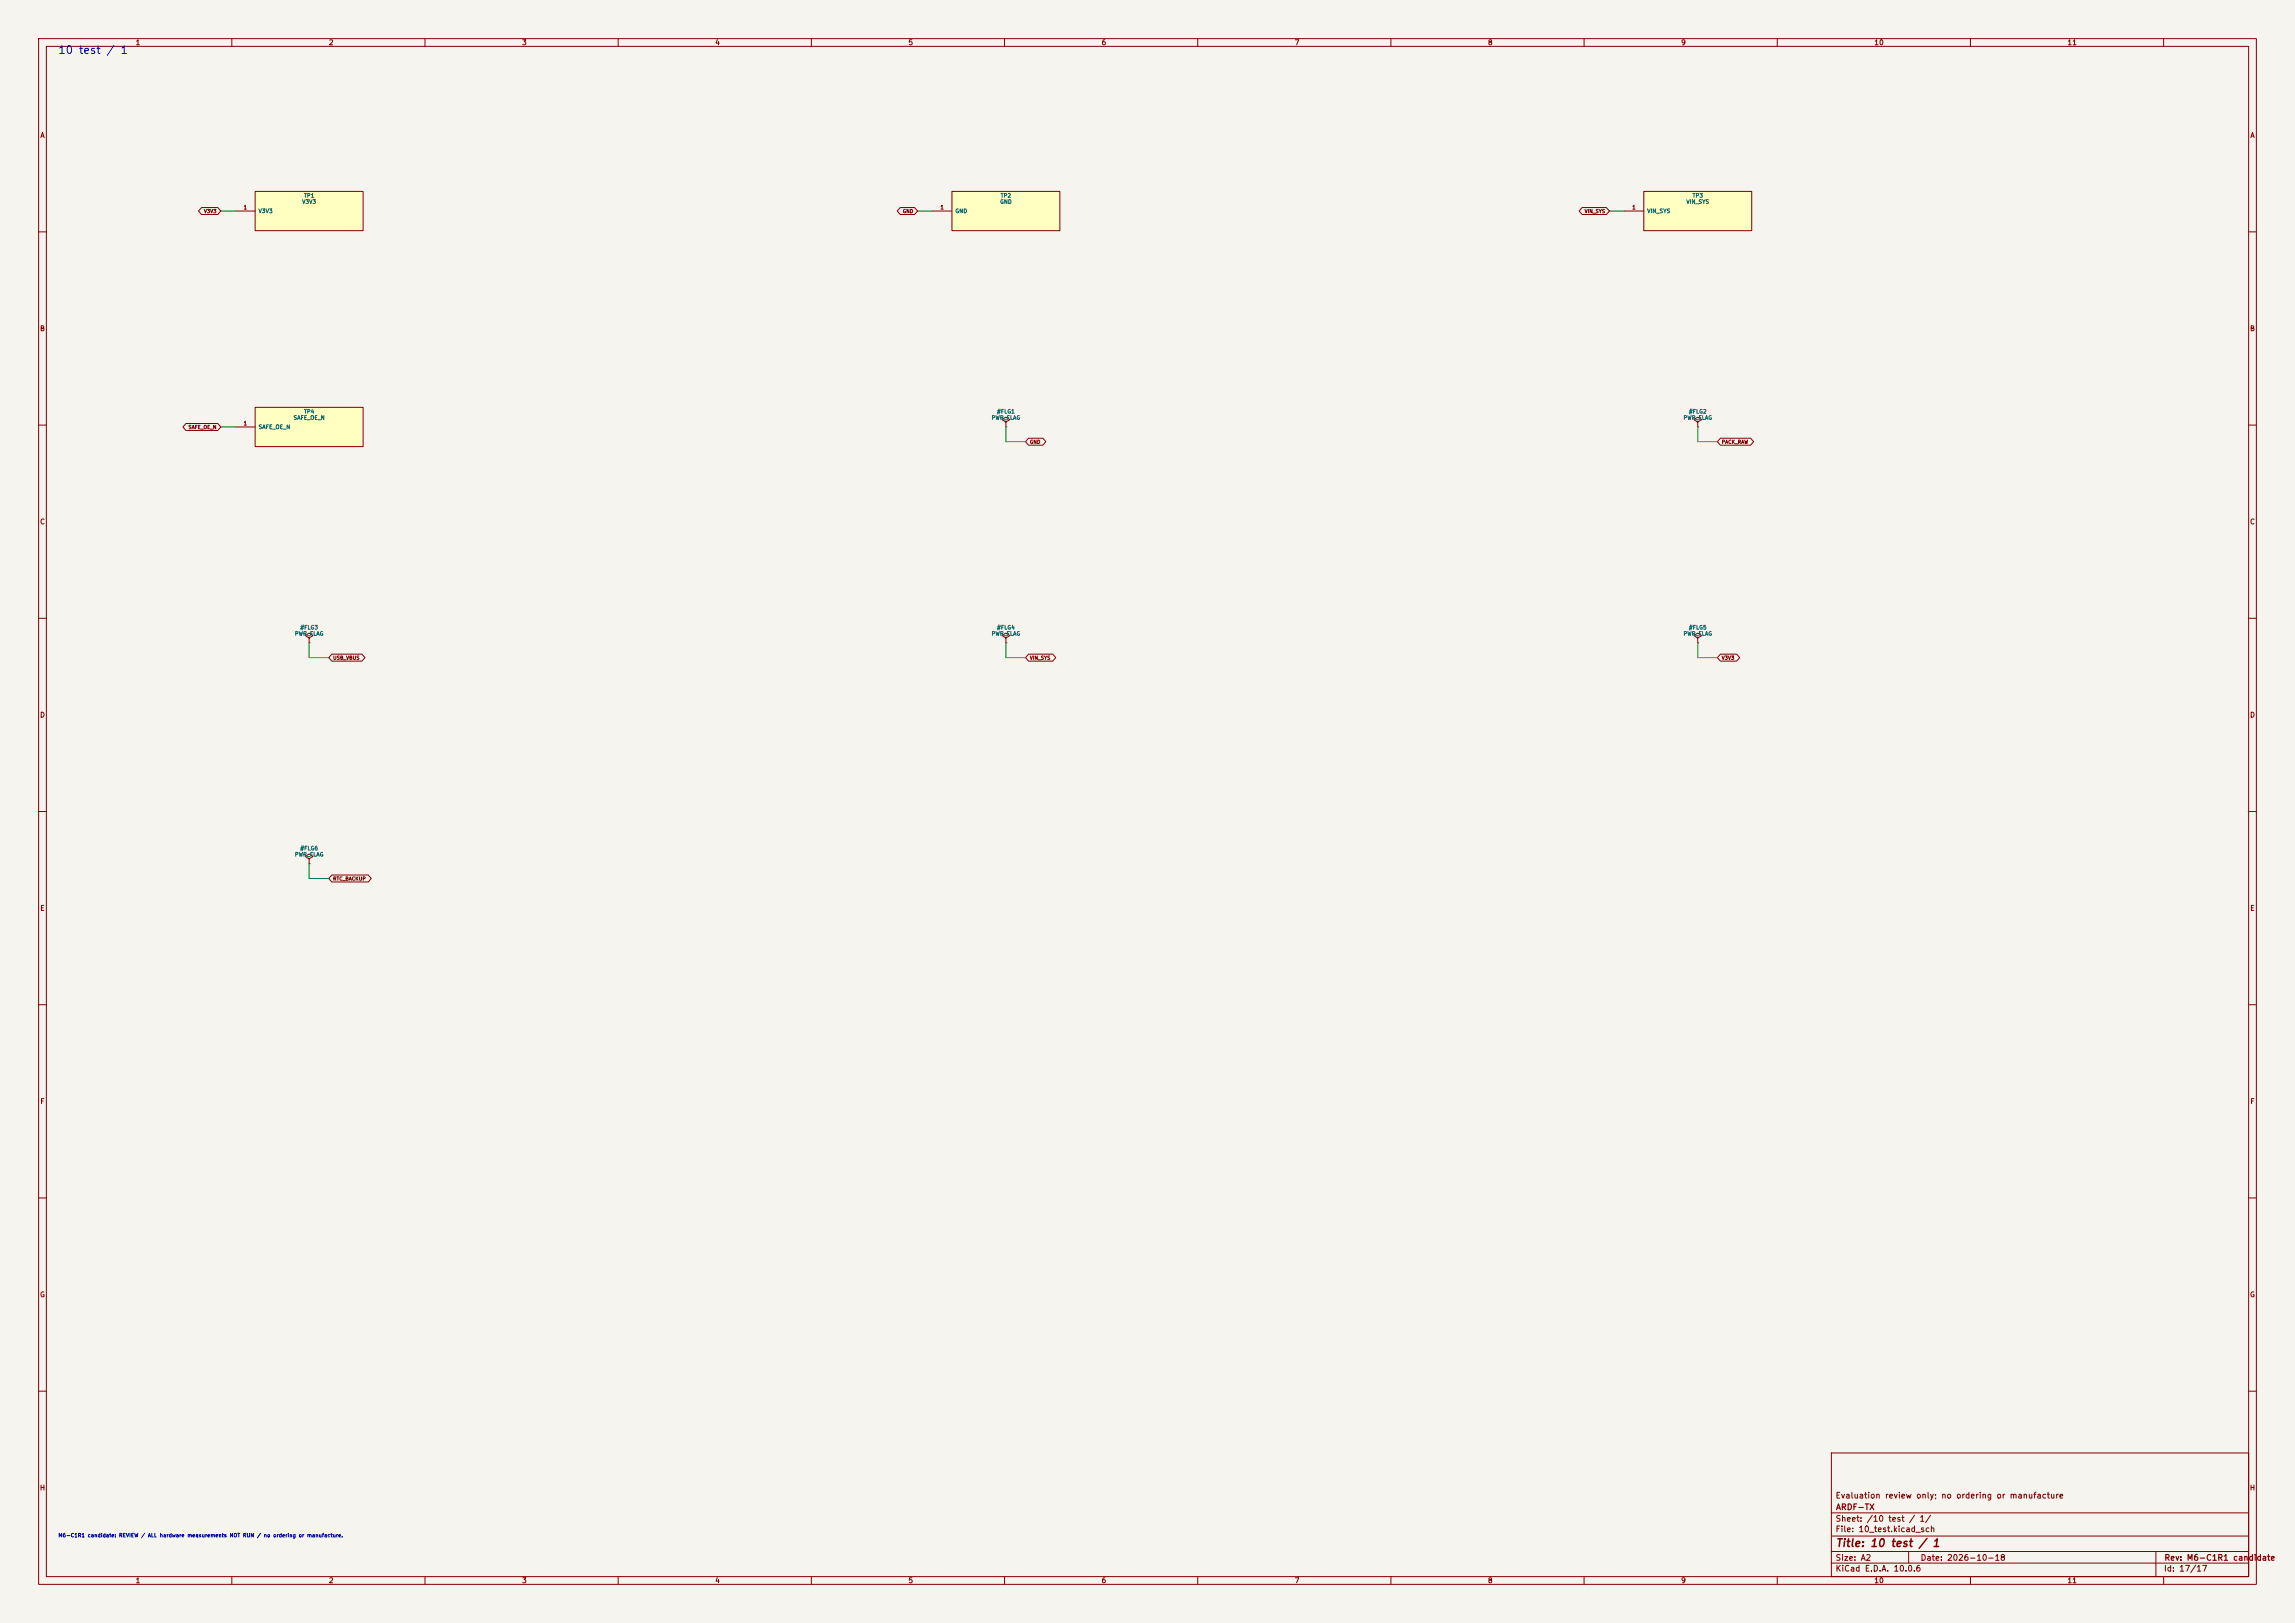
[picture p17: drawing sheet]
<svg xmlns="http://www.w3.org/2000/svg" width="594mm" height="420mm" viewBox="0 0 594 420" stroke-linecap="round" stroke-linejoin="round" font-family="sans-serif">
<defs><g id="words">
<text font-size="2" fill="#0000c2" x="14.9" y="14.4">10 test / 1</text>
<text font-size="2" fill="#840000" x="475" y="400.8">Title: 10 test / 1</text>
<g font-size="1.5" fill="#840000">
<text x="475" y="388.1">Evaluation review only; no ordering or manufacture</text>
<text x="475" y="394.1">Sheet: /10 test / 1/</text>
<text x="475.1" y="391.1">ARDF-TX</text>
<text x="475" y="396.8">File: 10_test.kicad_sch</text>
<text x="475" y="407">KiCad E.D.A. 10.0.6</text>
<text x="475" y="404.2">Size: A2</text>
<text x="497" y="404.2">Date: 2026-10-18</text>
<text x="560" y="407">Id: 17/17</text>
<text x="560.1" y="404.2">Rev: M6-C1R1 candidate</text>
</g>
<g font-size="1.3" fill="#840000">
<text x="35" y="12">1</text>
<text x="85" y="12">2</text>
<text x="135" y="12">3</text>
<text x="185" y="12">4</text>
<text x="235" y="12">5</text>
<text x="285" y="12">6</text>
<text x="335" y="12">7</text>
<text x="385" y="12">8</text>
<text x="435" y="12">9</text>
<text x="485" y="12">10</text>
<text x="535" y="12">11</text>
<text x="10.3" y="36">A</text>
<text x="582.3" y="36">A</text>
<text x="10.2" y="86">B</text>
<text x="582.2" y="86">B</text>
<text x="10.2" y="136">C</text>
<text x="582.2" y="136">C</text>
<text x="10.2" y="186">D</text>
<text x="582.2" y="186">D</text>
<text x="10.3" y="236">E</text>
<text x="582.3" y="236">E</text>
<text x="10.3" y="286">F</text>
<text x="582.3" y="286">F</text>
<text x="10.2" y="336">G</text>
<text x="582.2" y="336">G</text>
<text x="10.2" y="386">H</text>
<text x="582.2" y="386">H</text>
<text x="35" y="410">1</text>
<text x="85" y="410">2</text>
<text x="135" y="410">3</text>
<text x="185" y="410">4</text>
<text x="235" y="410">5</text>
<text x="285" y="410">6</text>
<text x="335" y="410">7</text>
<text x="385" y="410">8</text>
<text x="435" y="410">9</text>
<text x="485" y="410">10</text>
<text x="535" y="410">11</text>
</g>
<g font-size="1" fill="#006464">
<text x="78.1" y="53">V3V3</text>
<text x="78.6" y="51.4">TP1</text>
<text x="258.7" y="53">GND</text>
<text x="258.9" y="51.4">TP2</text>
<text x="436.4" y="53">VIN_SYS</text>
<text x="438" y="51.4">TP3</text>
<text x="66.8" y="55.4">V3V3</text>
<text x="247.1" y="55.4">GND</text>
<text x="426.2" y="55.4">VIN_SYS</text>
<text x="78.6" y="107.2">TP4</text>
<text x="257.9" y="107.2">#FLG1</text>
<text x="437" y="107.2">#FLG2</text>
<text x="66.8" y="111.3">SAFE_OE_N</text>
<text x="75.9" y="108.8">SAFE_OE_N</text>
<text x="256.5" y="108.8">PWR_FLAG</text>
<text x="435.6" y="108.8">PWR_FLAG</text>
<text x="76.2" y="164.7">PWR_FLAG</text>
<text x="77.6" y="163.1">#FLG3</text>
<text x="256.5" y="164.7">PWR_FLAG</text>
<text x="257.9" y="163.1">#FLG4</text>
<text x="435.6" y="164.7">PWR_FLAG</text>
<text x="437" y="163.1">#FLG5</text>
<text x="76.2" y="221.9">PWR_FLAG</text>
<text x="77.6" y="220.3">#FLG6</text>
</g>
<g font-size="1" fill="#a90000">
<text x="62.9" y="54.4">1</text>
<text x="243.3" y="54.4">1</text>
<text x="422.3" y="54.4">1</text>
<text x="62.9" y="110.3">1</text>
</g>
<text font-size="1" fill="#0000c2" x="15" y="398">M6-C1R1 candidate: REVIEW / ALL hardware measurements NOT RUN / no ordering or manufacture.</text>
<g font-size=".9" fill="#840000">
<text x="52.7" y="55.4">V3V3</text>
<text x="233.5" y="55.4">GND</text>
<text x="410" y="55.4">VIN_SYS</text>
<text x="48.7" y="111.2">SAFE_OE_N</text>
<text x="266.5" y="115">GND</text>
<text x="445.5" y="115">PACK_RAW</text>
<text x="86.1" y="170.9">USB_VBUS</text>
<text x="266.5" y="170.9">VIN_SYS</text>
<text x="445.5" y="170.9">V3V3</text>
<text x="86.1" y="228.1">RTC_BACKUP</text>
</g>
</g></defs>
<path d="M0 0h594v420h-594z" fill="#f5f4ef" stroke="#f5f4ef" stroke-width=".26"/>
<g fill="none" stroke="#840000" stroke-width=".26">
<path d="M10 10h574v400h-574zM12 12h570v396h-570zM60 10v2M110 10v2M160 10v2M210 10v2M260 10v2M310 10v2M360 10v2M410 10v2M460 10v2M510 10v2"/>
<path d="M560 10v2M10 60h2M582 60h2M10 110h2M260.3 109.2l1.1-.6-1.1-.6-1 .6 1 .6v1.3M260.3 110.5h.1M582 110h2M10 160h2M260.3 165.1l1.1-.6-1.1-.7-1 .7 1 .6v1.3M260.3 166.4h.1M582 160h2M10 210h2"/>
<path d="M582 210h2M10 260h2M582 260h2M10 310h2M582 310h2M10 360h2M474 376h108v32h-108zM582 360h2M474 397.5h108M474 391.5h108M60 408v2M110 408v2"/>
<path d="M160 408v2M210 408v2M260 408v2M310 408v2M360 408v2M410 408v2M460 408v2M474 404.5h108M474 401.5h108M494 401.5v3M510 408v2M558 401.5v6.5"/>
<path d="M560 408v2"/>
</g>
<path d="M425.4 49.5h28v10.2h-28z" fill="#ffffc2"/>
<path d="M420.4 54.6h5M425.4 49.5h28v10.2h-28z" fill="none" stroke="#840000" stroke-width=".26"/>
<path d="M66 105.4h28v10.2h-28z" fill="#ffffc2"/>
<path d="M61 110.5h5M66 105.4h28v10.2h-28z" fill="none" stroke="#840000" stroke-width=".26"/>
<path d="M66 49.5h28v10.2h-28z" fill="#ffffc2"/>
<path d="M61 54.6h5M66 49.5h28v10.2h-28z" fill="none" stroke="#840000" stroke-width=".26"/>
<path d="M246.4 49.5h27.9v10.2h-27.9z" fill="#ffffc2"/>
<g fill="none" stroke="#840000" stroke-width=".26">
<path d="M52.2 53.7h4.2l.7 .9-.7 .9h-4.2l-.8-.9zM233 53.7h3.7l.8 .9-.8 .9h-3.7l-.8-.9zM241.3 54.6h5.1M246.4 49.5h27.9v10.2h-27.9zM409.5 53.7h6.3l.8 .9-.8 .9h-6.3l-.8-.9zM48.1 109.6h8.3l.7 .9-.7 .9h-8.3l-.8-.9zM266.2 113.4h3.7l.8 .9-.8 .9h-3.7l-.8-.9zM439.4 109.2l1-.6-1-.6-1 .6 1 .6v1.3M439.4 110.5h.1M445.3 113.4h7.8l.8 .9-.8 .9h-7.8l-.8-.9zM80 165.1l1-.6-1-.7-1 .7 1 .6v1.3M80 166.4h.1"/>
<path d="M85.9 169.3h7.8l.8 .9-.8 .9h-7.8l-.8-.9zM266.2 169.3h6.3l.8 .9-.8 .9h-6.3l-.8-.9zM439.4 165.1l1-.6-1-.7-1 .7 1 .6v1.3M439.4 166.4h.1M445.3 169.3h4.2l.8 .9-.8 .9h-4.2l-.8-.9zM80 222.3l1-.7-1-.6-1 .6 1 .7v1.2M80 223.5h.1M85.9 226.4h9.4l.8 .9-.8 .9h-9.4l-.8-.9z"/>
</g>
<path d="M57.1 54.6h3.9M237.5 54.6h3.8M416.6 54.6h3.8M57.1 110.5h3.9M260.3 110.5v3.8h5.1M439.4 110.5v3.8h5.1M80 166.4v3.8h5.1M260.3 166.4v3.8h5.1M439.4 166.4v3.8h5.1M80 223.5v3.8h5.1" fill="none" stroke="#009600" stroke-width=".26"/>
<use href="#words"/>
</svg>
